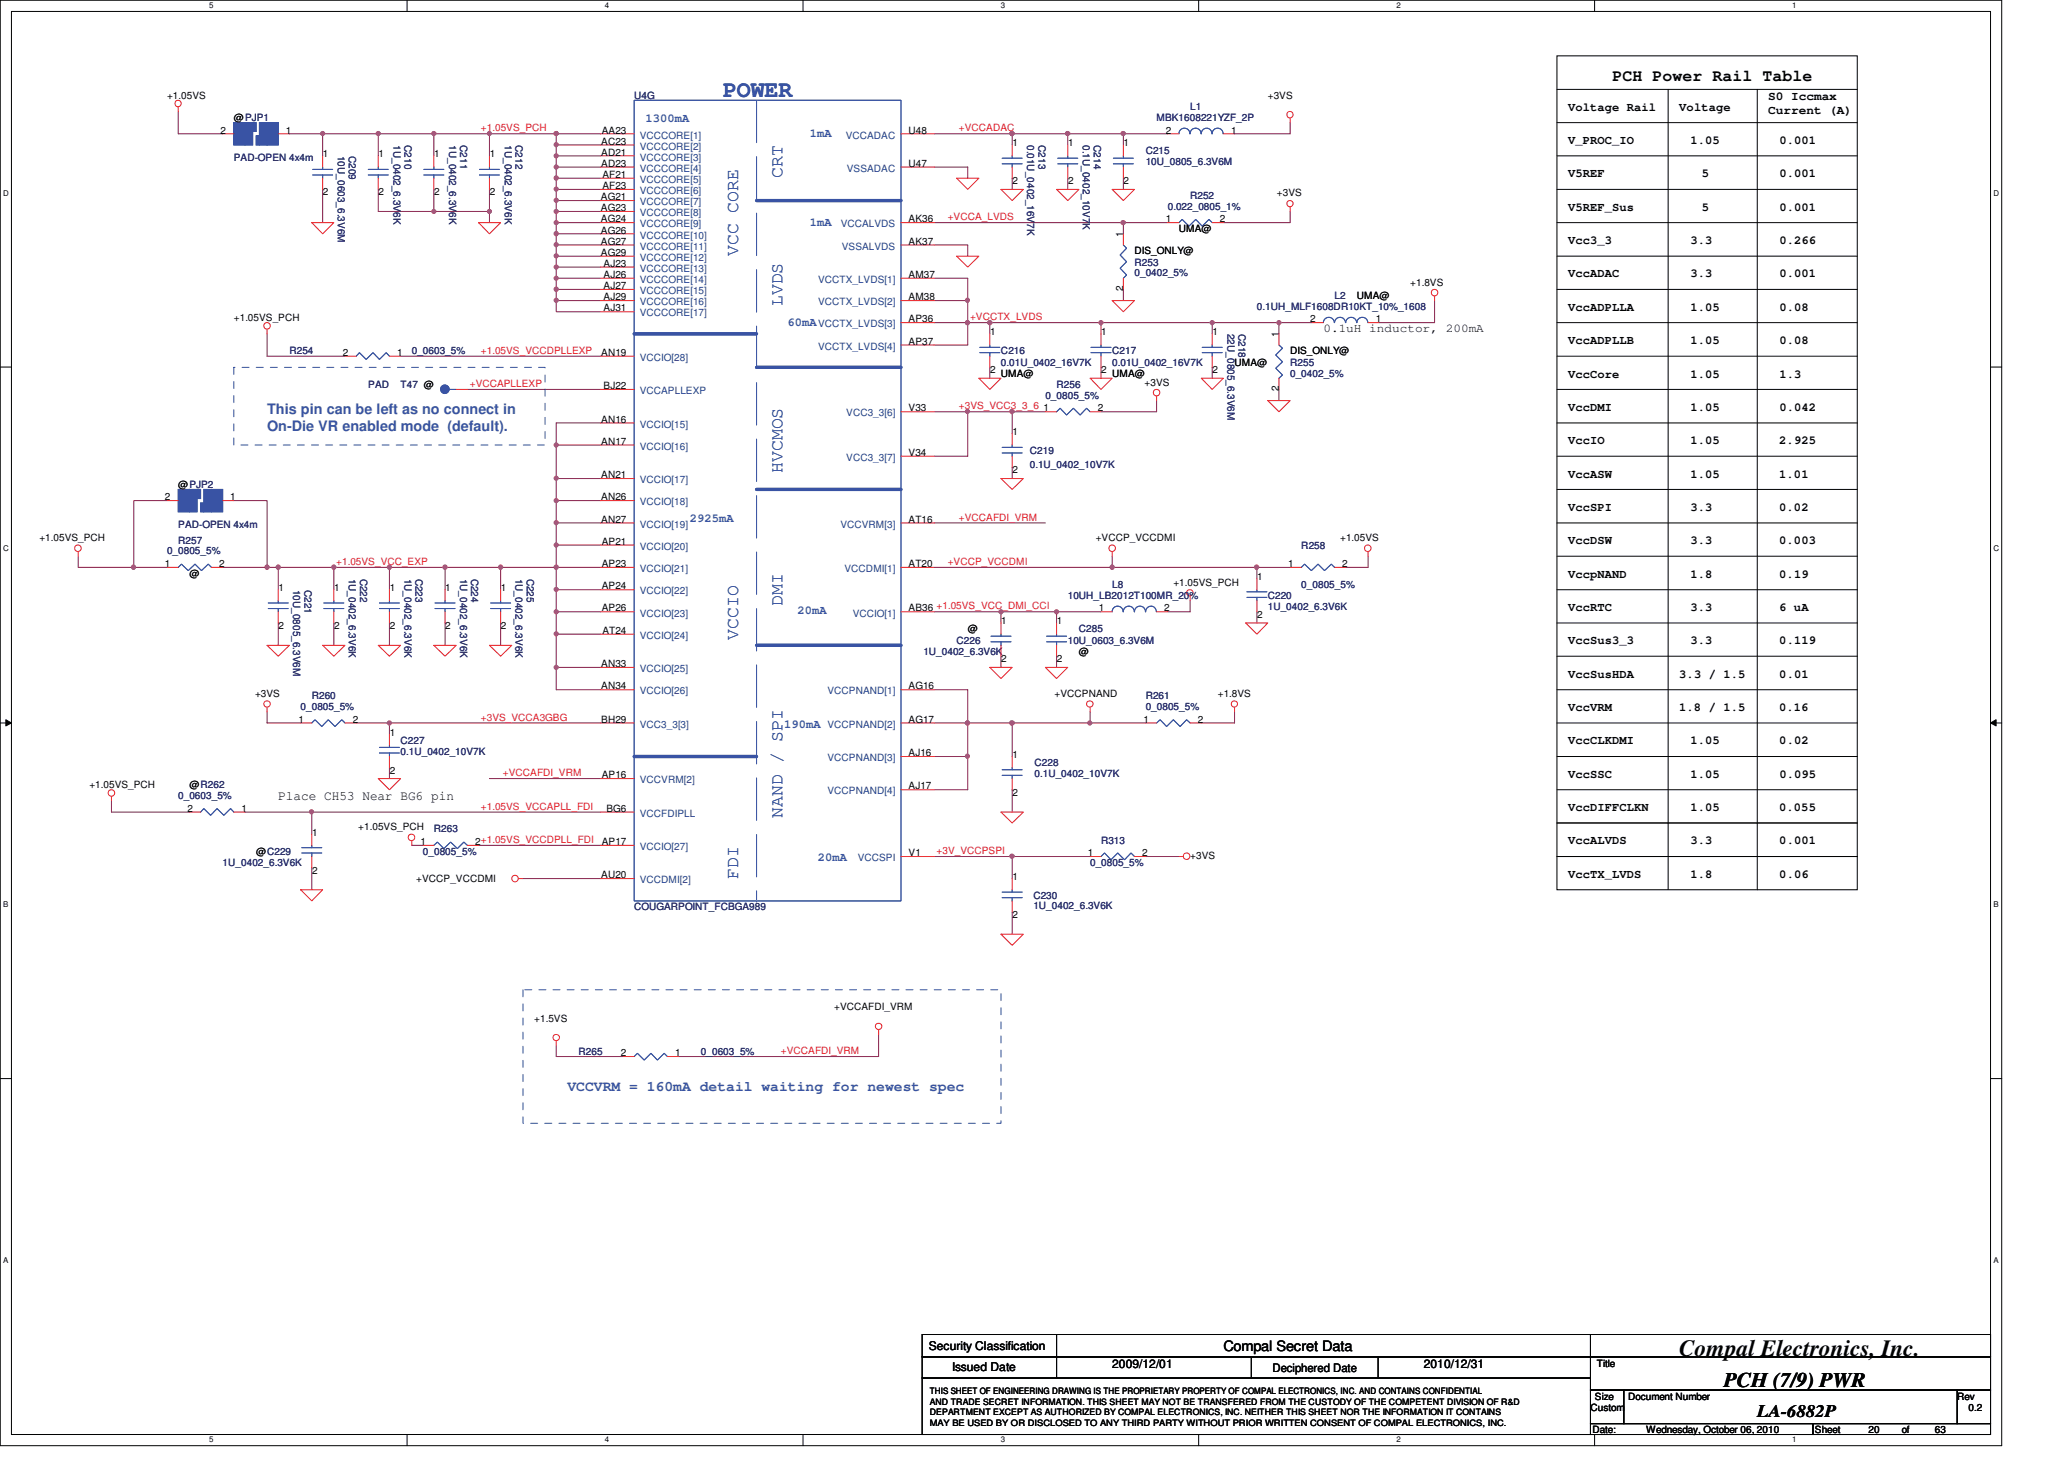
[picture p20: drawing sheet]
<svg xmlns="http://www.w3.org/2000/svg" width="297mm" height="210mm" viewBox="0 0 297 210" stroke-linecap="round" stroke-linejoin="round" font-family="sans-serif">
<defs><g id="words">
<text font-size="3.3" fill="#3953a4" x="104.1" y="14">POWER</text>
<text font-size="3.3" fill="#010202" x="241.7" y="195.1">Compal Electronics, Inc.</text>
<text font-size="3" fill="#010202" x="248.1" y="199.6">PCH (7/9) PWR</text>
<g font-size="2.5" fill="#3953a4">
<text x="112.6" y="25.7" transform="rotate(-90 112.6 25.7)">CRT</text>
<text x="106.2" y="36.9" transform="rotate(-90 106.2 36.9)">VCC CORE</text>
<text x="112.6" y="44.1" transform="rotate(-90 112.6 44.1)">LVDS</text>
<text x="112.6" y="68.1" transform="rotate(-90 112.6 68.1)">HVCMOS</text>
<text x="112.6" y="87.2" transform="rotate(-90 112.6 87.2)">DMI</text>
<text x="106.2" y="92.1" transform="rotate(-90 106.2 92.1)">VCCIO</text>
<text x="112.6" y="117.7" transform="rotate(-90 112.6 117.7)">NAND / SPI</text>
<text x="106.2" y="126.4" transform="rotate(-90 106.2 126.4)">FDI</text>
</g>
<text font-size="2.5" fill="#010202" x="252.9" y="204">LA-6882P</text>
<text font-size="2.4" fill="#010202" x="232.1" y="11.6">PCH Power Rail Table</text>
<g font-size="2.1" fill="#3953a4">
<text x="38.4" y="59.6">This pin can be left as no connect in</text>
<text x="38.4" y="62">On-Die VR enabled mode (default).</text>
<text x="81.7" y="157">VCCVRM = 160mA detail waiting for newest spec</text>
</g>
<text font-size="2.1" fill="#010202" x="176.1" y="194.5">Compal Secret Data</text>
<text font-size="1.9" fill="#010202" x="40" y="115.1">Place CH53 Near BG6 pin</text>
<g font-size="1.7" fill="#3953a4">
<text x="92.9" y="17.5">1300mA</text>
<text x="116.5" y="19.8">1mA</text>
<text x="116.5" y="32.6">1mA</text>
<text x="113.3" y="47">60mA</text>
<text x="99.3" y="75.1">2925mA</text>
<text x="114.8" y="88.4">20mA</text>
<text x="112.9" y="104.7">190mA</text>
<text x="117.7" y="123.9">20mA</text>
</g>
<g font-size="1.7" fill="#010202">
<text x="225.7" y="15.9">Voltage Rail</text>
<text x="241.7" y="15.9">Voltage</text>
<text x="254.5" y="14.3">S0 Iccmax</text>
<text x="254.5" y="16.3">Current (A)</text>
<text x="225.7" y="20.7">V_PROC_IO</text>
<text x="243.3" y="20.7">1.05</text>
<text x="256.1" y="20.7">0.001</text>
<text x="225.7" y="25.5">V5REF</text>
<text x="244.9" y="25.5">5</text>
<text x="256.1" y="25.5">0.001</text>
<text x="225.7" y="30.3">V5REF_Sus</text>
<text x="225.7" y="35.1">Vcc3_3</text>
<text x="243.3" y="35.1">3.3</text>
<text x="244.9" y="30.3">5</text>
<text x="256.1" y="30.3">0.001</text>
<text x="256.1" y="35.1">0.266</text>
<text x="225.7" y="39.9">VccADAC</text>
<text x="243.3" y="39.9">3.3</text>
<text x="256.1" y="39.9">0.001</text>
<text x="190.5" y="47.8">0.1uH inductor, 200mA</text>
<text x="225.7" y="44.7">VccADPLLA</text>
<text x="243.3" y="44.7">1.05</text>
<text x="256.1" y="44.7">0.08</text>
<text x="225.7" y="49.5">VccADPLLB</text>
<text x="243.3" y="49.5">1.05</text>
<text x="256.1" y="49.5">0.08</text>
<text x="225.7" y="54.4">VccCore</text>
<text x="225.7" y="59.1">VccDMI</text>
<text x="243.3" y="54.4">1.05</text>
<text x="243.3" y="59.1">1.05</text>
<text x="256.1" y="54.4">1.3</text>
<text x="256.1" y="59.1">0.042</text>
<text x="225.7" y="63.9">VccIO</text>
<text x="243.3" y="63.9">1.05</text>
<text x="256.1" y="63.9">2.925</text>
<text x="225.7" y="68.7">VccASW</text>
<text x="243.3" y="68.7">1.05</text>
<text x="256.1" y="68.7">1.01</text>
<text x="225.7" y="73.5">VccSPI</text>
<text x="243.3" y="73.5">3.3</text>
<text x="256.1" y="73.5">0.02</text>
<text x="225.7" y="78.4">VccDSW</text>
<text x="225.7" y="83.1">VccpNAND</text>
<text x="243.3" y="78.4">3.3</text>
<text x="243.3" y="83.1">1.8</text>
<text x="256.1" y="78.4">0.003</text>
<text x="256.1" y="83.1">0.19</text>
<text x="225.7" y="87.9">VccRTC</text>
<text x="243.3" y="87.9">3.3</text>
<text x="256.1" y="87.9">6 uA</text>
<text x="225.7" y="92.7">VccSus3_3</text>
<text x="243.3" y="92.7">3.3</text>
<text x="256.1" y="92.7">0.119</text>
<text x="225.7" y="97.5">VccSusHDA</text>
<text x="241.7" y="97.5">3.3 / 1.5</text>
<text x="256.1" y="97.5">0.01</text>
<text x="225.7" y="102.4">VccVRM</text>
<text x="225.7" y="107.1">VccCLKDMI</text>
<text x="241.7" y="102.4">1.8 / 1.5</text>
<text x="243.3" y="107.1">1.05</text>
<text x="256.1" y="102.4">0.16</text>
<text x="256.1" y="107.1">0.02</text>
<text x="225.7" y="111.9">VccSSC</text>
<text x="243.3" y="111.9">1.05</text>
<text x="256.1" y="111.9">0.095</text>
<text x="225.7" y="116.8">VccDIFFCLKN</text>
<text x="243.3" y="116.8">1.05</text>
<text x="256.1" y="116.8">0.055</text>
<text x="225.7" y="121.5">VccALVDS</text>
<text x="243.3" y="121.5">3.3</text>
<text x="256.1" y="121.5">0.001</text>
<text x="225.7" y="126.4">VccTX_LVDS</text>
<text x="243.3" y="126.4">1.8</text>
<text x="256.1" y="126.4">0.06</text>
<text x="133.7" y="194.3">Security Classification</text>
<text x="137" y="197.4">Issued Date</text>
<text x="160.1" y="196.9">2009/12/01</text>
<text x="183.1" y="197.4">Deciphered Date</text>
<text x="204.9" y="196.9">2010/12/31</text>
</g>
<g font-size="1.4" fill="#010202">
<text x="24" y="14.2">+1.05VS</text>
<text x="33.7" y="17.4">@PJP1</text>
<text x="182.5" y="14.2">+3VS</text>
<text x="31.7" y="19.2">2</text>
<text x="41.1" y="19.2">1</text>
<text x="46.5" y="22.6">1</text>
<text x="54.5" y="22.6">1</text>
<text x="62.5" y="22.6">1</text>
<text x="70.5" y="22.6">1</text>
<text x="86.5" y="20.8">AC23</text>
<text x="86.5" y="22.4">AD21</text>
<text x="86.5" y="24">AD23</text>
<text x="86.6" y="19.2">AA23</text>
<text x="130.8" y="19.2">U48</text>
<text x="130.8" y="24">U47</text>
<text x="145.7" y="21">1</text>
<text x="153.7" y="21">1</text>
<text x="161.7" y="21">1</text>
<text x="167.8" y="19.2">2</text>
<text x="177.2" y="19.2">1</text>
<text x="46.5" y="28.1">2</text>
<text x="54.5" y="28.1">2</text>
<text x="62.5" y="28.1">2</text>
<text x="70.5" y="28.1">2</text>
<text x="86.5" y="28.8">AG21</text>
<text x="86.7" y="25.6">AF21</text>
<text x="86.7" y="27.2">AF23</text>
<text x="145.7" y="26.5">2</text>
<text x="153.7" y="26.5">2</text>
<text x="161.7" y="26.5">2</text>
<text x="183.8" y="28.3">+3VS</text>
<text x="86.5" y="30.4">AG23</text>
<text x="86.5" y="32">AG24</text>
<text x="86.5" y="33.6">AG26</text>
<text x="86.5" y="35.2">AG27</text>
<text x="130.8" y="32">AK36</text>
<text x="130.8" y="35.2">AK37</text>
<text x="161.6" y="34.2" transform="rotate(-90 161.6 34.2)">1</text>
<text x="167.8" y="32">1</text>
<text x="169.7" y="33.4">UMA@</text>
<text x="175.6" y="32">2</text>
<text x="86.5" y="36.8">AG29</text>
<text x="86.9" y="38.4">AJ23</text>
<text x="86.9" y="40">AJ26</text>
<text x="86.9" y="41.6">AJ27</text>
<text x="130.8" y="40">AM37</text>
<text x="161.6" y="41.9" transform="rotate(-90 161.6 41.9)">2</text>
<text x="163.3" y="36.6">DIS_ONLY@</text>
<text x="202.9" y="41.1">+1.8VS</text>
<text x="33.7" y="46.2">+1.05VS_PCH</text>
<text x="86.9" y="43.2">AJ29</text>
<text x="86.9" y="44.8">AJ31</text>
<text x="130.8" y="43.2">AM38</text>
<text x="130.8" y="46.4">AP36</text>
<text x="188.5" y="46.4">2</text>
<text x="195.3" y="43">UMA@</text>
<text x="198" y="46.4">1</text>
<text x="49.4" y="51.2">2</text>
<text x="57.1" y="51.2">1</text>
<text x="86.5" y="51.2">AN19</text>
<text x="130.8" y="49.6">AP37</text>
<text x="142.5" y="48.3">1</text>
<text x="142.5" y="53.7">2</text>
<text x="158.5" y="48.3">1</text>
<text x="158.5" y="53.7">2</text>
<text x="174.5" y="48.3">1</text>
<text x="174.5" y="53.7">2</text>
<text x="177.7" y="52.6">UMA@</text>
<text x="184" y="48.6" transform="rotate(-90 184 48.6)">1</text>
<text x="185.7" y="51">DIS_ONLY@</text>
<text x="86.9" y="56">BJ22</text>
<text x="130.8" y="59.2">V33</text>
<text x="144.1" y="54.2">UMA@</text>
<text x="150.2" y="59.2">1</text>
<text x="158" y="59.2">2</text>
<text x="160.1" y="54.2">UMA@</text>
<text x="164.7" y="55.5">+3VS</text>
<text x="184" y="56.3" transform="rotate(-90 184 56.3)">2</text>
<text x="86.5" y="60.8">AN16</text>
<text x="86.5" y="64">AN17</text>
<text x="130.8" y="65.6">V34</text>
<text x="145.7" y="62.6">1</text>
<text x="25.7" y="70.2">@PJP2</text>
<text x="86.5" y="68.8">AN21</text>
<text x="145.7" y="68.1">2</text>
<text x="5.7" y="77.9">+1.05VS_PCH</text>
<text x="23.7" y="72">2</text>
<text x="33.1" y="72">1</text>
<text x="86.5" y="72">AN26</text>
<text x="86.5" y="75.2">AN27</text>
<text x="130.8" y="75.2">AT16</text>
<text x="157.7" y="77.9">+VCCP_VCCDMI</text>
<text x="192.9" y="77.9">+1.05VS</text>
<text x="23.7" y="81.6">1</text>
<text x="27.3" y="83">@</text>
<text x="31.5" y="81.6">2</text>
<text x="86.6" y="78.4">AP21</text>
<text x="86.6" y="81.6">AP23</text>
<text x="130.8" y="81.6">AT20</text>
<text x="180.9" y="83.5">1</text>
<text x="185.4" y="81.6">1</text>
<text x="193.2" y="81.6">2</text>
<text x="40.1" y="85">1</text>
<text x="48.1" y="85">1</text>
<text x="56.1" y="85">1</text>
<text x="64.1" y="85">1</text>
<text x="72.1" y="85">1</text>
<text x="86.6" y="88">AP26</text>
<text x="86.6" y="84.8">AP24</text>
<text x="130.8" y="88">AB36 +1.05VS_VCC_DMI_CCI</text>
<text x="144.1" y="89.9">1</text>
<text x="152.1" y="89.9">1</text>
<text x="158.2" y="88">1</text>
<text x="167.6" y="88">2</text>
<text x="168.9" y="84.3">+1.05VS_PCH</text>
<text x="180.9" y="88.9">2</text>
<text x="40.1" y="90.5">2</text>
<text x="48.1" y="90.5">2</text>
<text x="56.1" y="90.5">2</text>
<text x="64.1" y="90.5">2</text>
<text x="72.1" y="90.5">2</text>
<text x="86.7" y="91.2">AT24</text>
<text x="139.3" y="91">@</text>
<text x="144.1" y="95.3">2</text>
<text x="152.1" y="95.3">2</text>
<text x="155.3" y="94.2">@</text>
<text x="36.7" y="100.3">+3VS</text>
<text x="86.5" y="96">AN33</text>
<text x="86.5" y="99.2">AN34</text>
<text x="130.8" y="99.2">AG16</text>
<text x="151.8" y="100.3">+VCCPNAND</text>
<text x="175.3" y="100.3">+1.8VS</text>
<text x="43" y="104">1</text>
<text x="50.8" y="104">2</text>
<text x="56.1" y="105.9">1</text>
<text x="86.5" y="104">BH29</text>
<text x="130.8" y="104">AG17</text>
<text x="164.5" y="104">1</text>
<text x="172.4" y="104">2</text>
<text x="12.9" y="113.4">+1.05VS_PCH</text>
<text x="27.3" y="113.4">@R262</text>
<text x="56.1" y="111.3">2</text>
<text x="86.6" y="112">AP16</text>
<text x="130.8" y="113.6">AJ17</text>
<text x="130.8" y="108.8">AJ16</text>
<text x="145.7" y="109">1</text>
<text x="27" y="116.8">2</text>
<text x="34.8" y="116.8">1</text>
<text x="51.6" y="119.5">+1.05VS_PCH</text>
<text x="87.3" y="116.8">BG6</text>
<text x="145.7" y="114.5">2</text>
<text x="36.9" y="123">@C229</text>
<text x="44.9" y="120.3">1</text>
<text x="44.9" y="125.7">2</text>
<text x="60.5" y="121.6">1</text>
<text x="68.4" y="121.6">2+1.05VS_VCCDPLL_FDI</text>
<text x="86.6" y="121.6">AP17</text>
<text x="130.8" y="123.2">V1</text>
<text x="156.5" y="123.2">1</text>
<text x="164.4" y="123.2">2</text>
<text x="171.3" y="123.7">+3VS</text>
<text x="59.9" y="126.9">+VCCP_VCCDMI</text>
<text x="86.5" y="126.4">AU20</text>
<text x="145.7" y="126.7">1</text>
<text x="145.7" y="132.1">2</text>
<text x="76.9" y="147">+1.5VS</text>
<text x="120.1" y="145.4">+VCCAFDI_VRM</text>
<text x="89.4" y="152">2</text>
<text x="97.2" y="152">1</text>
<text x="229.8" y="196.8">Title</text>
<text x="228.9" y="203">Custom</text>
<text x="229.5" y="201.4">Size</text>
<text x="234.3" y="201.4">Document Number</text>
<text x="281.7" y="201.4">Rev</text>
<text x="283.3" y="203">0.2</text>
<text x="229.2" y="206.2">Date:</text>
<text x="236.9" y="206.2">Wednesday, October 06, 2010</text>
<text x="261.2" y="206.2">Sheet</text>
<text x="268.9" y="206.2">20</text>
<text x="273.7" y="206.2">of</text>
<text x="278.5" y="206.2">63</text>
</g>
<g font-size="1.4" fill="#282973">
<text x="91.3" y="14.2">U4G</text>
<text x="166.5" y="17.4">MBK1608221YZF_2P</text>
<text x="171.3" y="15.8">L1</text>
<text x="33.7" y="23.2">PAD-OPEN 4x4m</text>
<text x="48.6" y="22.4" transform="rotate(90 48.6 22.4)">10U_0603_6.3V6M</text>
<text x="50.2" y="22.4" transform="rotate(90 50.2 22.4)">C209</text>
<text x="56.6" y="20.9" transform="rotate(90 56.6 20.9)">1U_0402_6.3V6K</text>
<text x="58.2" y="20.9" transform="rotate(90 58.2 20.9)">C210</text>
<text x="64.6" y="20.9" transform="rotate(90 64.6 20.9)">1U_0402_6.3V6K</text>
<text x="66.2" y="20.9" transform="rotate(90 66.2 20.9)">C211</text>
<text x="72.6" y="20.9" transform="rotate(90 72.6 20.9)">1U_0402_6.3V6K</text>
<text x="74.2" y="20.9" transform="rotate(90 74.2 20.9)">C212</text>
<text x="147.8" y="20.9" transform="rotate(90 147.8 20.9)">0.01U_0402_16V7K</text>
<text x="149.4" y="20.9" transform="rotate(90 149.4 20.9)">C213</text>
<text x="155.8" y="20.9" transform="rotate(90 155.8 20.9)">0.1U_0402_10V7K</text>
<text x="157.4" y="20.9" transform="rotate(90 157.4 20.9)">C214</text>
<text x="164.9" y="22.2">C215</text>
<text x="164.9" y="23.8">10U_0805_6.3V6M</text>
<text x="171.3" y="28.6">R252</text>
<text x="168.1" y="30.2">0.022_0805_1%</text>
<text x="163.3" y="38.2">R253</text>
<text x="163.3" y="39.8">0_0402_5%</text>
<text x="180.9" y="44.6">0.1UH_MLF1608DR10KT_10%_1608</text>
<text x="192.1" y="43">L2</text>
<text x="41.7" y="51">R254</text>
<text x="59.3" y="51">0_0603_5%</text>
<text x="144.1" y="51">C216</text>
<text x="144.1" y="52.6">0.01U_0402_16V7K</text>
<text x="160.1" y="51">C217</text>
<text x="160.1" y="52.6">0.01U_0402_16V7K</text>
<text x="176.7" y="48" transform="rotate(90 176.7 48)">22U_0805_6.3V6M</text>
<text x="178.2" y="48" transform="rotate(90 178.2 48)">C218</text>
<text x="185.7" y="52.6">R255</text>
<text x="53" y="55.8">PAD</text>
<text x="57.7" y="55.8">T47 @</text>
<text x="150.4" y="57.4">0_0805_5%</text>
<text x="152.1" y="55.8">R256</text>
<text x="185.7" y="54.2">0_0402_5%</text>
<text x="148.2" y="65.4">C219</text>
<text x="148.2" y="67.3">0.1U_0402_10V7K</text>
<text x="25.7" y="76">PAD-OPEN 4x4m</text>
<text x="24" y="79.8">0_0805_5%</text>
<text x="25.7" y="78.2">R257</text>
<text x="50.2" y="83.3" transform="rotate(90 50.2 83.3)">1U_0402_6.3V6K</text>
<text x="51.8" y="83.3" transform="rotate(90 51.8 83.3)">C222</text>
<text x="58.2" y="83.3" transform="rotate(90 58.2 83.3)">1U_0402_6.3V6K</text>
<text x="59.8" y="83.3" transform="rotate(90 59.8 83.3)">C223</text>
<text x="66.2" y="83.3" transform="rotate(90 66.2 83.3)">1U_0402_6.3V6K</text>
<text x="67.8" y="83.3" transform="rotate(90 67.8 83.3)">C224</text>
<text x="74.2" y="83.3" transform="rotate(90 74.2 83.3)">1U_0402_6.3V6K</text>
<text x="75.8" y="83.3" transform="rotate(90 75.8 83.3)">C225</text>
<text x="187.3" y="79">R258</text>
<text x="42.2" y="84.9" transform="rotate(90 42.2 84.9)">10U_0805_6.3V6M</text>
<text x="43.8" y="84.9" transform="rotate(90 43.8 84.9)">C221</text>
<text x="153.7" y="86.2">10UH_LB2012T100MR_20%</text>
<text x="160.1" y="84.6">L8</text>
<text x="182.5" y="86.2">C220</text>
<text x="182.5" y="87.8">1U_0402_6.3V6K</text>
<text x="187.3" y="84.6">0_0805_5%</text>
<text x="132.9" y="94.2">1U_0402_6.3V6K</text>
<text x="137.7" y="92.6">C226</text>
<text x="153.7" y="92.6">10U_0603_6.3V6M</text>
<text x="155.3" y="91">C285</text>
<text x="44.9" y="100.6">R260</text>
<text x="164.9" y="100.6">R261</text>
<text x="43.3" y="102.2">0_0805_5%</text>
<text x="57.7" y="107">C227</text>
<text x="164.9" y="102.2">0_0805_5%</text>
<text x="57.7" y="108.6">0.1U_0402_10V7K</text>
<text x="148.9" y="110.2">C228</text>
<text x="148.9" y="111.8">0.1U_0402_10V7K</text>
<text x="25.7" y="115">0_0603_5%</text>
<text x="62.4" y="119.8">R263</text>
<text x="32" y="124.6">1U_0402_6.3V6K</text>
<text x="60.9" y="123">0_0805_5%</text>
<text x="156.9" y="124.6">0_0805_5%</text>
<text x="158.5" y="121.4">R313</text>
<text x="91.3" y="131">COUGARPOINT_FCBGA989</text>
<text x="148.7" y="129.4">C230</text>
<text x="148.7" y="130.8">1U_0402_6.3V6K</text>
<text x="83.3" y="151.8">R265</text>
<text x="100.9" y="151.8">0_0603_5%</text>
</g>
<g font-size="1.4" fill="#ed2024">
<text x="69.2" y="18.9">+1.05VS_PCH</text>
<text x="138" y="18.9">+VCCADAC</text>
<text x="136.4" y="31.7">+VCCA_LVDS</text>
<text x="139.6" y="46.1">+VCCTX_LVDS</text>
<text x="69.2" y="50.9">+1.05VS_VCCDPLLEXP</text>
<text x="67.6" y="55.7">+VCCAPLLEXP</text>
<text x="138" y="58.9">+3VS_VCC3_3_6</text>
<text x="138" y="74.9">+VCCAFDI_VRM</text>
<text x="48.4" y="81.3">+1.05VS_VCC_EXP</text>
<text x="136.4" y="81.3">+VCCP_VCCDMI</text>
<text x="69.2" y="103.7">+3VS_VCCA3GBG</text>
<text x="72.4" y="111.7">+VCCAFDI_VRM</text>
<text x="69.2" y="116.5">+1.05VS_VCCAPLL_FDI</text>
<text x="134.8" y="122.9">+3V_VCCPSPI</text>
<text x="112.4" y="151.7">+VCCAFDI_VRM</text>
</g>
<g font-size="1.4" fill="#1d437e">
<text x="92.1" y="19.9">VCCCORE[1]</text>
<text x="92.1" y="21.5">VCCCORE[2]</text>
<text x="92.1" y="23.1">VCCCORE[3]</text>
<text x="121.7" y="19.9">VCCADAC</text>
<text x="92.1" y="24.7">VCCCORE[4]</text>
<text x="92.1" y="26.3">VCCCORE[5]</text>
<text x="92.1" y="27.9">VCCCORE[6]</text>
<text x="92.1" y="29.5">VCCCORE[7]</text>
<text x="121.9" y="24.7">VSSADAC</text>
<text x="92.1" y="31.1">VCCCORE[8]</text>
<text x="92.1" y="32.7">VCCCORE[9]</text>
<text x="92.1" y="34.3">VCCCORE[10]</text>
<text x="92.1" y="35.9">VCCCORE[11]</text>
<text x="121" y="32.7">VCCALVDS</text>
<text x="121.2" y="35.9">VSSALVDS</text>
<text x="92.1" y="37.5">VCCCORE[12]</text>
<text x="92.1" y="39.1">VCCCORE[13]</text>
<text x="92.1" y="40.7">VCCCORE[14]</text>
<text x="117.7" y="40.7">VCCTX_LVDS[1]</text>
<text x="92.1" y="42.3">VCCCORE[15]</text>
<text x="92.1" y="43.9">VCCCORE[16]</text>
<text x="92.1" y="45.5">VCCCORE[17]</text>
<text x="117.7" y="43.9">VCCTX_LVDS[2]</text>
<text x="117.7" y="47.1">VCCTX_LVDS[3]</text>
<text x="92.1" y="51.9">VCCIO[28]</text>
<text x="117.7" y="50.3">VCCTX_LVDS[4]</text>
<text x="92.1" y="56.7">VCCAPLLEXP</text>
<text x="121.8" y="59.9">VCC3_3[6]</text>
<text x="92.1" y="61.5">VCCIO[15]</text>
<text x="92.1" y="64.7">VCCIO[16]</text>
<text x="92.1" y="69.6">VCCIO[17]</text>
<text x="121.8" y="66.3">VCC3_3[7]</text>
<text x="92.1" y="72.7">VCCIO[18]</text>
<text x="92.1" y="75.9">VCCIO[19]</text>
<text x="120.9" y="75.9">VCCVRM[3]</text>
<text x="92.1" y="79.1">VCCIO[20]</text>
<text x="92.1" y="82.3">VCCIO[21]</text>
<text x="121.5" y="82.3">VCCDMI[1]</text>
<text x="92.1" y="88.7">VCCIO[23]</text>
<text x="92.1" y="85.6">VCCIO[22]</text>
<text x="122.7" y="88.7">VCCIO[1]</text>
<text x="92.1" y="91.9">VCCIO[24]</text>
<text x="92.1" y="96.7">VCCIO[25]</text>
<text x="92.1" y="99.9">VCCIO[26]</text>
<text x="119.1" y="99.9">VCCPNAND[1]</text>
<text x="92.1" y="104.7">VCC3_3[3]</text>
<text x="119.1" y="104.7">VCCPNAND[2]</text>
<text x="92.1" y="112.7">VCCVRM[2]</text>
<text x="119.1" y="109.6">VCCPNAND[3]</text>
<text x="92.1" y="117.6">VCCFDIPLL</text>
<text x="119.1" y="114.3">VCCPNAND[4]</text>
<text x="92.1" y="122.3">VCCIO[27]</text>
<text x="123.4" y="123.9">VCCSPI</text>
<text x="92.1" y="127.1">VCCDMI[2]</text>
</g>
<g font-size="1.3" fill="#010202">
<text x="133.8" y="203.7">DEPARTMENT EXCEPT AS AUTHORIZED BY COMPAL ELECTRONICS, INC. NEITHER THIS SHEET NOR THE INFORMATION IT CONTAINS</text>
<text x="133.8" y="200.6">THIS SHEET OF ENGINEERING DRAWING IS THE PROPRIETARY PROPERTY OF COMPAL ELECTRONICS, INC. AND CONTAINS CONFIDENTIAL</text>
<text x="133.8" y="202.1">AND TRADE SECRET INFORMATION. THIS SHEET MAY NOT BE TRANSFERED FROM THE CUSTODY OF THE COMPETENT DIVISION OF R&amp;D</text>
<text x="133.8" y="205.2">MAY BE USED BY OR DISCLOSED TO ANY THIRD PARTY WITHOUT PRIOR WRITTEN CONSENT OF COMPAL ELECTRONICS, INC.</text>
</g>
<g font-size="1.1" fill="#010202">
<text x="30.1" y="1.2">5</text>
<text x="87" y="1.2">4</text>
<text x="144" y="1.2">3</text>
<text x="201" y="1.2">2</text>
<text x="257.9" y="1.2">1</text>
<text x=".5" y="28.2">D</text>
<text x="286.9" y="28.2">D</text>
<text x=".5" y="79.4">C</text>
<text x="286.9" y="79.4">C</text>
<text x=".5" y="130.6">B</text>
<text x="286.9" y="130.6">B</text>
<text x=".5" y="181.8">A</text>
<text x="286.9" y="181.8">A</text>
<text x="30.1" y="207.6">5</text>
<text x="87" y="207.6">4</text>
<text x="144" y="207.6">3</text>
<text x="201" y="207.6">2</text>
<text x="257.9" y="207.6">1</text>
</g>
</g></defs>
<path d="M0 0h288.1v208.1h-288.1zM1.6 1.6h284.9v204.9h-284.9z" fill="none" stroke="#010202" stroke-width=".14"/>
<g fill="#fff">
<path d="M30.1 .2h.6v1.2h-.6z"/>
<path d="M30.1 206.6h.6v1.2h-.6z"/>
</g>
<path d="M58.6 0v1.6M58.6 206.5v1.6" fill="none" stroke="#010202" stroke-width=".14"/>
<g fill="#fff">
<path d="M87 .2h.6v1.2h-.6z"/>
<path d="M87 206.6h.6v1.2h-.6z"/>
</g>
<path d="M115.6 0v1.6M115.6 206.5v1.6" fill="none" stroke="#010202" stroke-width=".14"/>
<g fill="#fff">
<path d="M144 .2h.6v1.2h-.6z"/>
<path d="M144 206.6h.6v1.2h-.6z"/>
</g>
<path d="M172.5 0v1.6M172.5 206.5v1.6" fill="none" stroke="#010202" stroke-width=".14"/>
<g fill="#fff">
<path d="M201 .2h.5v1.2h-.5z"/>
<path d="M201 206.6h.5v1.2h-.5z"/>
</g>
<path d="M229.5 0v1.6M229.5 206.5v1.6" fill="none" stroke="#010202" stroke-width=".14"/>
<g fill="#fff">
<path d="M257.9 .2h.6v1.2h-.6z"/>
<path d="M257.9 206.6h.6v1.2h-.6z"/>
<path d="M.5 27.2h.7v1.2h-.7z"/>
<path d="M286.9 27.2h.8v1.2h-.8z"/>
<path d="M.5 78.4h.7v1.2h-.7z"/>
<path d="M286.9 78.4h.8v1.2h-.8z"/>
</g>
<path d="M0 52.8h1.6M286.5 52.8h1.6" fill="none" stroke="#010202" stroke-width=".14"/>
<g fill="#fff">
<path d="M.5 129.6h.7v1.2h-.7z"/>
<path d="M286.9 129.6h.7v1.2h-.7z"/>
</g>
<path d="M0 104.1h1.6M286.5 104.1h1.6" fill="none" stroke="#010202" stroke-width=".14"/>
<path d="M.8 103.6l.8 .5-.8 .4z" fill="#010202"/>
<path d="M.8 103.6l.8 .5-.8 .4z" fill="none" stroke="#010202" stroke-width=".14"/>
<path d="M286.5 104.1l.8-.5v.9z" fill="#010202"/>
<path d="M286.5 104.1l.8-.5v.9z" fill="none" stroke="#010202" stroke-width=".14"/>
<g fill="#fff">
<path d="M.5 180.8h.7v1.2h-.7z"/>
<path d="M286.9 180.8h.7v1.2h-.7z"/>
</g>
<path d="M0 155.2h1.6M286.5 155.2h1.6" fill="none" stroke="#010202" stroke-width=".14"/>
<path d="M25.7 16v3.3M80 19.3h6.4M80 41.7h6.4M80 150.4v1.7h9.7M126.4 148.9v3.2h-28.7" fill="none" stroke="#7f1442" stroke-width=".14"/>
<circle cx="80" cy="19.2" r=".3" fill="#b9529f"/>
<circle cx="80" cy="19.2" r=".3" fill="none" stroke="#b9529f" stroke-width=".14"/>
<path d="M86.4 40h-6.4v1.7" fill="none" stroke="#7f1442" stroke-width=".14"/>
<circle cx="80" cy="41.6" r=".31" fill="#b9529f"/>
<circle cx="80" cy="41.6" r=".31" fill="none" stroke="#b9529f" stroke-width=".14"/>
<circle cx="80" cy="40" r=".3" fill="#b9529f"/>
<circle cx="80" cy="40" r=".3" fill="none" stroke="#b9529f" stroke-width=".14"/>
<path d="M54.4 19.3h8v3.1M62.4 27.3v3.1M80 38.4h6.4" fill="none" stroke="#7f1442" stroke-width=".14"/>
<circle cx="54.4" cy="19.2" r=".3" fill="#b9529f"/>
<circle cx="54.4" cy="19.2" r=".3" fill="none" stroke="#b9529f" stroke-width=".14"/>
<path d="M86.4 36.9h-6.4v1.5" fill="none" stroke="#7f1442" stroke-width=".14"/>
<circle cx="80" cy="36.8" r=".3" fill="#b9529f"/>
<circle cx="80" cy="36.8" r=".3" fill="none" stroke="#b9529f" stroke-width=".14"/>
<path d="M86.4 35.3h-6.4v1.6" fill="none" stroke="#7f1442" stroke-width=".14"/>
<circle cx="80" cy="35.2" r=".3" fill="#b9529f"/>
<circle cx="80" cy="35.2" r=".3" fill="none" stroke="#b9529f" stroke-width=".14"/>
<path d="M86.4 33.7h-6.4v1.6" fill="none" stroke="#7f1442" stroke-width=".14"/>
<circle cx="80" cy="33.6" r=".31" fill="#b9529f"/>
<circle cx="80" cy="33.6" r=".31" fill="none" stroke="#b9529f" stroke-width=".14"/>
<path d="M86.4 32h-6.4v1.7" fill="none" stroke="#7f1442" stroke-width=".14"/>
<circle cx="80" cy="32" r=".3" fill="#b9529f"/>
<circle cx="80" cy="32" r=".3" fill="none" stroke="#b9529f" stroke-width=".14"/>
<path d="M46.4 19.3h8M80 30.4h6.4" fill="none" stroke="#7f1442" stroke-width=".14"/>
<circle cx="46.4" cy="19.2" r=".3" fill="#b9529f"/>
<circle cx="46.4" cy="19.2" r=".3" fill="none" stroke="#b9529f" stroke-width=".14"/>
<path d="M80 30.4v1.6" fill="none" stroke="#7f1442" stroke-width=".14"/>
<circle cx="80" cy="30.4" r=".3" fill="#b9529f"/>
<circle cx="80" cy="30.4" r=".3" fill="none" stroke="#b9529f" stroke-width=".14"/>
<path d="M46.4 27.3v4.7M86.4 28.9h-6.4v1.5" fill="none" stroke="#7f1442" stroke-width=".14"/>
<circle cx="80" cy="28.8" r=".3" fill="#b9529f"/>
<circle cx="80" cy="28.8" r=".3" fill="none" stroke="#b9529f" stroke-width=".14"/>
<path d="M46.4 19.3v3.1M86.4 27.3h-6.4v1.6" fill="none" stroke="#7f1442" stroke-width=".14"/>
<circle cx="80" cy="27.2" r=".3" fill="#b9529f"/>
<circle cx="80" cy="27.2" r=".3" fill="none" stroke="#b9529f" stroke-width=".14"/>
<path d="M86.4 25.7h-6.4v1.6M38.4 48v3.3" fill="none" stroke="#7f1442" stroke-width=".14"/>
<circle cx="80" cy="25.6" r=".31" fill="#b9529f"/>
<circle cx="80" cy="25.6" r=".31" fill="none" stroke="#b9529f" stroke-width=".14"/>
<path d="M80 24h6.4" fill="none" stroke="#7f1442" stroke-width=".14"/>
<circle cx="80" cy="24" r=".3" fill="#b9529f"/>
<circle cx="80" cy="24" r=".3" fill="none" stroke="#b9529f" stroke-width=".14"/>
<path d="M80 24v1.7M86.4 20.9h-6.4v1.5h6.4" fill="none" stroke="#7f1442" stroke-width=".14"/>
<circle cx="80" cy="20.8" r=".3" fill="#b9529f"/>
<circle cx="80" cy="20.8" r=".3" fill="none" stroke="#b9529f" stroke-width=".14"/>
<path d="M67.3 56h19.1M80 41.7v1.6" fill="none" stroke="#7f1442" stroke-width=".14"/>
<circle cx="80" cy="43.2" r=".3" fill="#b9529f"/>
<circle cx="80" cy="43.2" r=".3" fill="none" stroke="#b9529f" stroke-width=".14"/>
<path d="M80 75.3h6.4M80 78.4v3.3h6.4" fill="none" stroke="#7f1442" stroke-width=".14"/>
<circle cx="80" cy="78.4" r=".3" fill="#b9529f"/>
<circle cx="80" cy="78.4" r=".3" fill="none" stroke="#b9529f" stroke-width=".14"/>
<path d="M80 78.4h6.4M80 81.7v3.2" fill="none" stroke="#7f1442" stroke-width=".14"/>
<circle cx="80" cy="81.6" r=".31" fill="#b9529f"/>
<circle cx="80" cy="81.6" r=".31" fill="none" stroke="#b9529f" stroke-width=".14"/>
<path d="M80 19.3v1.6" fill="none" stroke="#7f1442" stroke-width=".14"/>
<circle cx="80" cy="19.2" r=".3" fill="#b9529f"/>
<circle cx="80" cy="19.2" r=".3" fill="none" stroke="#b9529f" stroke-width=".14"/>
<path d="M80 68.9h6.4M80 72v3.3" fill="none" stroke="#7f1442" stroke-width=".14"/>
<circle cx="80" cy="72" r=".3" fill="#b9529f"/>
<circle cx="80" cy="72" r=".3" fill="none" stroke="#b9529f" stroke-width=".14"/>
<path d="M80 72h6.4M80 75.3v3.1" fill="none" stroke="#7f1442" stroke-width=".14"/>
<circle cx="80" cy="75.2" r=".3" fill="#b9529f"/>
<circle cx="80" cy="75.2" r=".3" fill="none" stroke="#b9529f" stroke-width=".14"/>
<path d="M80 64h6.4M80 68.9v3.1" fill="none" stroke="#7f1442" stroke-width=".14"/>
<circle cx="80" cy="68.8" r=".3" fill="#b9529f"/>
<circle cx="80" cy="68.8" r=".3" fill="none" stroke="#b9529f" stroke-width=".14"/>
<path d="M70.4 19.3h9.6" fill="none" stroke="#7f1442" stroke-width=".14"/>
<circle cx="70.4" cy="19.2" r=".3" fill="#b9529f"/>
<circle cx="70.4" cy="19.2" r=".3" fill="none" stroke="#b9529f" stroke-width=".14"/>
<path d="M86.4 60.9h-6.4v3.1M80 91.3h6.4M80 96.1v3.2h6.4" fill="none" stroke="#7f1442" stroke-width=".14"/>
<circle cx="80" cy="96" r=".3" fill="#b9529f"/>
<circle cx="80" cy="96" r=".3" fill="none" stroke="#b9529f" stroke-width=".14"/>
<path d="M80 96.1h6.4M80 84.9h6.4M80 88v3.3" fill="none" stroke="#7f1442" stroke-width=".14"/>
<circle cx="80" cy="88" r=".3" fill="#b9529f"/>
<circle cx="80" cy="88" r=".3" fill="none" stroke="#b9529f" stroke-width=".14"/>
<path d="M80 88h6.4M80 91.3v4.8" fill="none" stroke="#7f1442" stroke-width=".14"/>
<circle cx="80" cy="91.2" r=".3" fill="#b9529f"/>
<circle cx="80" cy="91.2" r=".3" fill="none" stroke="#b9529f" stroke-width=".14"/>
<path d="M80 84.9v3.1" fill="none" stroke="#7f1442" stroke-width=".14"/>
<circle cx="80" cy="84.8" r=".3" fill="#b9529f"/>
<circle cx="80" cy="84.8" r=".3" fill="none" stroke="#b9529f" stroke-width=".14"/>
<path d="M62.4 19.3h8v3.1M70.4 30.4v1.6M72 81.7h8" fill="none" stroke="#7f1442" stroke-width=".14"/>
<circle cx="62.4" cy="19.2" r=".3" fill="#b9529f"/>
<circle cx="62.4" cy="19.2" r=".3" fill="none" stroke="#b9529f" stroke-width=".14"/>
<path d="M40 89.7v3.2M48 89.7v3.2M56 89.7v3.2M64 81.7h8v3.2M64 89.7v3.2M72 89.7v3.2M44.9 116.9v3.2M44.9 124.9v3.2" fill="none" stroke="#7f1442" stroke-width=".14"/>
<circle cx="72" cy="81.6" r=".31" fill="#b9529f"/>
<circle cx="72" cy="81.6" r=".31" fill="none" stroke="#b9529f" stroke-width=".14"/>
<path d="M56 81.7h8v3.2" fill="none" stroke="#7f1442" stroke-width=".14"/>
<circle cx="64" cy="81.6" r=".31" fill="#b9529f"/>
<circle cx="64" cy="81.6" r=".31" fill="none" stroke="#b9529f" stroke-width=".14"/>
<path d="M48 81.7h8v3.2" fill="none" stroke="#7f1442" stroke-width=".14"/>
<circle cx="56" cy="81.6" r=".31" fill="#b9529f"/>
<circle cx="56" cy="81.6" r=".31" fill="none" stroke="#b9529f" stroke-width=".14"/>
<path d="M40 81.7h8v3.2" fill="none" stroke="#7f1442" stroke-width=".14"/>
<circle cx="48" cy="81.6" r=".31" fill="#b9529f"/>
<circle cx="48" cy="81.6" r=".31" fill="none" stroke="#b9529f" stroke-width=".14"/>
<path d="M40 81.7v3.2" fill="none" stroke="#7f1442" stroke-width=".14"/>
<circle cx="40" cy="81.6" r=".31" fill="#b9529f"/>
<circle cx="40" cy="81.6" r=".31" fill="none" stroke="#b9529f" stroke-width=".14"/>
<path d="M54.4 30.4h8M70.4 27.3v3.1" fill="none" stroke="#7f1442" stroke-width=".14"/>
<circle cx="62.4" cy="30.4" r=".3" fill="#b9529f"/>
<circle cx="62.4" cy="30.4" r=".3" fill="none" stroke="#b9529f" stroke-width=".14"/>
<path d="M62.4 30.4h8" fill="none" stroke="#7f1442" stroke-width=".14"/>
<circle cx="70.4" cy="30.4" r=".3" fill="#b9529f"/>
<circle cx="70.4" cy="30.4" r=".3" fill="none" stroke="#b9529f" stroke-width=".14"/>
<path d="M80 38.4v1.6M70.4 112.1h16" fill="none" stroke="#7f1442" stroke-width=".14"/>
<circle cx="80" cy="38.4" r=".3" fill="#b9529f"/>
<circle cx="80" cy="38.4" r=".3" fill="none" stroke="#b9529f" stroke-width=".14"/>
<path d="M80 64v4.9" fill="none" stroke="#7f1442" stroke-width=".14"/>
<circle cx="80" cy="64" r=".3" fill="#b9529f"/>
<circle cx="80" cy="64" r=".3" fill="none" stroke="#b9529f" stroke-width=".14"/>
<path d="M80 22.4v1.6" fill="none" stroke="#7f1442" stroke-width=".14"/>
<circle cx="80" cy="22.4" r=".3" fill="#b9529f"/>
<circle cx="80" cy="22.4" r=".3" fill="none" stroke="#b9529f" stroke-width=".14"/>
<path d="M54.4 19.3v3.1M54.4 27.3v3.1M44.9 116.9h41.5" fill="none" stroke="#7f1442" stroke-width=".14"/>
<circle cx="44.8" cy="116.8" r=".3" fill="#b9529f"/>
<circle cx="44.8" cy="116.8" r=".3" fill="none" stroke="#b9529f" stroke-width=".14"/>
<path d="M134.4 19.3h11.3M134.4 24h4.9v1.7M86.4 43.3h-6.4v1.6h6.4M144.1 94.4v1.7M145.7 104.1v4.8" fill="none" stroke="#7f1442" stroke-width=".14"/>
<circle cx="145.7" cy="19.2" r=".31" fill="#b9529f"/>
<circle cx="145.7" cy="19.2" r=".31" fill="none" stroke="#b9529f" stroke-width=".14"/>
<path d="M153.7 19.3h8M144.1 88v1.7" fill="none" stroke="#7f1442" stroke-width=".14"/>
<circle cx="153.7" cy="19.2" r=".31" fill="#b9529f"/>
<circle cx="153.7" cy="19.2" r=".31" fill="none" stroke="#b9529f" stroke-width=".14"/>
<path d="M134.4 35.3h4.9M161.7 32h6.4M134.4 75.3h16" fill="none" stroke="#7f1442" stroke-width=".14"/>
<circle cx="161.7" cy="32" r=".31" fill="#b9529f"/>
<circle cx="161.7" cy="32" r=".31" fill="none" stroke="#b9529f" stroke-width=".14"/>
<path d="M134.4 43.3h4.9" fill="none" stroke="#7f1442" stroke-width=".14"/>
<circle cx="139.2" cy="43.2" r=".3" fill="#b9529f"/>
<circle cx="139.2" cy="43.2" r=".3" fill="none" stroke="#b9529f" stroke-width=".14"/>
<path d="M134.4 49.7h4.9M134.4 46.4h4.9" fill="none" stroke="#7f1442" stroke-width=".14"/>
<circle cx="139.2" cy="46.4" r=".3" fill="#b9529f"/>
<circle cx="139.2" cy="46.4" r=".3" fill="none" stroke="#b9529f" stroke-width=".14"/>
<path d="M134.4 59.3h4.9v6.4h-4.9M139.3 59.3h6.4" fill="none" stroke="#7f1442" stroke-width=".14"/>
<circle cx="145.7" cy="59.2" r=".31" fill="#b9529f"/>
<circle cx="145.7" cy="59.2" r=".31" fill="none" stroke="#b9529f" stroke-width=".14"/>
<circle cx="139.2" cy="59.2" r=".3" fill="#b9529f"/>
<circle cx="139.2" cy="59.2" r=".3" fill="none" stroke="#b9529f" stroke-width=".14"/>
<path d="M145.7 59.3v3.1M145.7 67.3v1.6M134.4 99.3h4.9v4.8h-4.9M180.9 81.7v1.6M180.9 88v1.7M134.4 108.9h4.9M134.4 113.7h4.9M134.4 123.3h11.3" fill="none" stroke="#7f1442" stroke-width=".14"/>
<circle cx="145.7" cy="123.2" r=".31" fill="#b9529f"/>
<circle cx="145.7" cy="123.2" r=".31" fill="none" stroke="#b9529f" stroke-width=".14"/>
<path d="M139.3 104.1h6.4M145.7 113.7v3.2M172.9 104.1h4.8M145.7 131.3v3.1" fill="none" stroke="#7f1442" stroke-width=".14"/>
<circle cx="145.7" cy="104" r=".31" fill="#b9529f"/>
<circle cx="145.7" cy="104" r=".31" fill="none" stroke="#b9529f" stroke-width=".14"/>
<circle cx="139.2" cy="104" r=".3" fill="#b9529f"/>
<circle cx="139.2" cy="104" r=".3" fill="none" stroke="#b9529f" stroke-width=".14"/>
<path d="M139.3 108.9v4.8M156.9 102.4v1.7M145.7 123.3v3.1" fill="none" stroke="#7f1442" stroke-width=".14"/>
<circle cx="139.2" cy="108.8" r=".3" fill="#b9529f"/>
<circle cx="139.2" cy="108.8" r=".3" fill="none" stroke="#b9529f" stroke-width=".14"/>
<path d="M139.3 104.1v4.8" fill="none" stroke="#7f1442" stroke-width=".14"/>
<circle cx="139.2" cy="104" r=".3" fill="#b9529f"/>
<circle cx="139.2" cy="104" r=".3" fill="none" stroke="#b9529f" stroke-width=".14"/>
<path d="M139.3 40v9.7M156.9 104.1h8" fill="none" stroke="#7f1442" stroke-width=".14"/>
<circle cx="156.8" cy="104" r=".3" fill="#b9529f"/>
<circle cx="156.8" cy="104" r=".3" fill="none" stroke="#b9529f" stroke-width=".14"/>
<path d="M161.7 19.3h6.4" fill="none" stroke="#7f1442" stroke-width=".14"/>
<circle cx="161.7" cy="19.2" r=".31" fill="#b9529f"/>
<circle cx="161.7" cy="19.2" r=".31" fill="none" stroke="#b9529f" stroke-width=".14"/>
<path d="M145.7 19.3h8v1.6M161.7 19.3v1.6M185.7 17.6v1.7h-8M153.7 25.7v1.6M161.7 25.7v1.6" fill="none" stroke="#7f1442" stroke-width=".14"/>
<circle cx="145.7" cy="19.2" r=".31" fill="#b9529f"/>
<circle cx="145.7" cy="19.2" r=".31" fill="none" stroke="#b9529f" stroke-width=".14"/>
<path d="M25.7 19.3h6.3M145.7 19.3v1.6M145.7 25.7v1.6M38.4 51.3h11.3M57.7 51.3h28.7M38.4 81.7h1.6" fill="none" stroke="#7f1442" stroke-width=".14"/>
<circle cx="38.4" cy="81.6" r=".31" fill="#b9529f"/>
<circle cx="38.4" cy="81.6" r=".31" fill="none" stroke="#b9529f" stroke-width=".14"/>
<path d="M134.4 88h9.7M56 104.1h30.4M59.3 121.7h1.6M68.9 121.7h17.5M75.3 126.4h11.1" fill="none" stroke="#7f1442" stroke-width=".14"/>
<circle cx="144.1" cy="88" r=".3" fill="#b9529f"/>
<circle cx="144.1" cy="88" r=".3" fill="none" stroke="#b9529f" stroke-width=".14"/>
<path d="M160.1 81.7h20.8" fill="none" stroke="#7f1442" stroke-width=".14"/>
<circle cx="160" cy="81.6" r=".31" fill="#b9529f"/>
<circle cx="160" cy="81.6" r=".31" fill="none" stroke="#b9529f" stroke-width=".14"/>
<path d="M139.3 35.3v1.6M185.7 30.4v1.6h-9.6M134.4 40h4.9M145.7 59.3h4.7M158.4 59.3h8.1M56 104.1v1.6" fill="none" stroke="#7f1442" stroke-width=".14"/>
<circle cx="56" cy="104" r=".3" fill="#b9529f"/>
<circle cx="56" cy="104" r=".3" fill="none" stroke="#b9529f" stroke-width=".14"/>
<path d="M41.7 19.3h4.7M180.9 81.7h4.8M56 110.4v1.7" fill="none" stroke="#7f1442" stroke-width=".14"/>
<circle cx="180.8" cy="81.6" r=".31" fill="#b9529f"/>
<circle cx="180.8" cy="81.6" r=".31" fill="none" stroke="#b9529f" stroke-width=".14"/>
<path d="M152.1 88h6.3M196.9 80v1.7h-3.2" fill="none" stroke="#7f1442" stroke-width=".14"/>
<circle cx="152.1" cy="88" r=".3" fill="#b9529f"/>
<circle cx="152.1" cy="88" r=".3" fill="none" stroke="#b9529f" stroke-width=".14"/>
<path d="M160.1 80v1.7h-25.7M16 115.3v1.6h11.3M35.3 116.9h9.6M145.7 104.1h11.2" fill="none" stroke="#7f1442" stroke-width=".14"/>
<circle cx="145.7" cy="104" r=".31" fill="#b9529f"/>
<circle cx="145.7" cy="104" r=".31" fill="none" stroke="#b9529f" stroke-width=".14"/>
<path d="M134.4 32h27.3M158.4 46.4h16.1M158.4 52.9v1.5M174.5 52.9v1.5M11.3 80v1.7M19.3 81.7h4.7M171.3 86.4v1.6M38.4 102.4v1.7h4.9M51.3 104.1h4.7M177.7 102.4v1.7" fill="none" stroke="#7f1442" stroke-width=".14"/>
<circle cx="158.5" cy="46.4" r=".3" fill="#b9529f"/>
<circle cx="158.5" cy="46.4" r=".3" fill="none" stroke="#b9529f" stroke-width=".14"/>
<path d="M142.4 46.4h16v1.6" fill="none" stroke="#7f1442" stroke-width=".14"/>
<circle cx="142.4" cy="46.4" r=".3" fill="#b9529f"/>
<circle cx="142.4" cy="46.4" r=".3" fill="none" stroke="#b9529f" stroke-width=".14"/>
<path d="M139.3 46.4h3.1v1.6M142.4 52.9v1.5M206.5 43.3v3.1h-8" fill="none" stroke="#7f1442" stroke-width=".14"/>
<circle cx="142.4" cy="46.4" r=".3" fill="#b9529f"/>
<circle cx="142.4" cy="46.4" r=".3" fill="none" stroke="#b9529f" stroke-width=".14"/>
<circle cx="139.2" cy="46.4" r=".3" fill="#b9529f"/>
<circle cx="139.2" cy="46.4" r=".3" fill="none" stroke="#b9529f" stroke-width=".14"/>
<path d="M161.7 32v1.7M161.7 41.7v1.6M174.5 46.4h9.6" fill="none" stroke="#7f1442" stroke-width=".14"/>
<circle cx="174.5" cy="46.4" r=".3" fill="#b9529f"/>
<circle cx="174.5" cy="46.4" r=".3" fill="none" stroke="#b9529f" stroke-width=".14"/>
<path d="M184.1 46.4h4.8" fill="none" stroke="#7f1442" stroke-width=".14"/>
<circle cx="184.1" cy="46.4" r=".3" fill="#b9529f"/>
<circle cx="184.1" cy="46.4" r=".3" fill="none" stroke="#b9529f" stroke-width=".14"/>
<path d="M166.5 57.7v1.6M174.5 46.4v1.6M184.1 46.4v1.6M184.1 56v1.7M24 72h-4.7v9.7M145.7 123.3h11.2M164.9 123.3h4.8" fill="none" stroke="#7f1442" stroke-width=".14"/>
<circle cx="19.2" cy="81.6" r=".31" fill="#b9529f"/>
<circle cx="19.2" cy="81.6" r=".31" fill="none" stroke="#b9529f" stroke-width=".14"/>
<path d="M33.7 72h4.7v9.7h-6.4M11.3 81.7h8M144.1 88h8v1.7M152.1 94.4v1.7M168.1 88h3.2" fill="none" stroke="#7f1442" stroke-width=".14"/>
<g fill="none" stroke="#ed2024" stroke-width=".14">
<path d="M25.7 15.4v.6M185.7 17v.6M44.9 32h3.1l-1.6 1.7zM68.9 32h3.1l-1.6 1.7zM137.7 25.7h3.2l-1.6 1.6zM137.7 36.9h3.2l-1.6 1.5zM144.1 27.3h3.2l-1.6 1.6zM152.1 27.3h3.2l-1.6 1.6zM160.1 27.3h3.2l-1.6 1.6zM185.7 29.8v.6M38.4 47.4v.6M140.9 54.4h3.2l-1.7 1.6z"/>
<path d="M156.9 54.4h3.2l-1.7 1.6zM160.1 43.3h3.2l-1.6 1.6zM166.5 57v.7M172.9 54.4h3.2l-1.6 1.6zM182.5 57.7h3.2l-1.6 1.6zM206.5 42.6v.7M11.3 79.4v.6M144.1 68.9h3.2l-1.6 1.5zM160.1 79.4v.6M196.9 79.4v.6M38.4 92.9h3.3l-1.7 1.5zM46.4 92.9h3.3l-1.7 1.5z"/>
<path d="M54.4 92.9h3.3l-1.7 1.5zM62.4 92.9h3.3l-1.7 1.5zM70.4 92.9h3.3l-1.7 1.5zM142.4 96.1h3.3l-1.6 1.6zM150.4 96.1h3.3l-1.6 1.6zM171.3 85.8v.6M179.3 89.7h3.2l-1.6 1.6zM16 114.6v.7M38.4 101.8v.6M54.4 112.1h3.3l-1.7 1.6zM144.1 116.9h3.2l-1.6 1.5zM156.9 101.8v.6"/>
<path d="M177.7 101.8v.6M43.3 128.1h3.1l-1.5 1.6zM59.3 121v.7M74.6 126.4h.7M144.1 134.4h3.2l-1.6 1.7zM169.7 123.3h.6M80 149.8v.6M126.4 148.2v.7"/>
<circle cx="25.6" cy="14.9" r=".46"/>
<circle cx="185.6" cy="16.5" r=".46"/>
<circle cx="185.6" cy="29.3" r=".45"/>
<circle cx="38.4" cy="46.9" r=".47"/>
<circle cx="166.4" cy="56.5" r=".47"/>
<circle cx="206.4" cy="42.1" r=".47"/>
<circle cx="11.2" cy="78.9" r=".47"/>
<circle cx="160.1" cy="78.9" r=".47"/>
<circle cx="196.8" cy="78.9" r=".47"/>
<circle cx="171.2" cy="85.3" r=".46"/>
<circle cx="16" cy="114.1" r=".47"/>
<circle cx="38.4" cy="101.3" r=".46"/>
<circle cx="156.8" cy="101.3" r=".46"/>
<circle cx="177.6" cy="101.3" r=".45"/>
<circle cx="59.2" cy="120.5" r=".47"/>
<circle cx="74.1" cy="126.4" r=".47"/>
<circle cx="170.8" cy="123.2" r=".47"/>
<circle cx="80.1" cy="149.3" r=".46"/>
<circle cx="126.4" cy="147.7" r=".46"/>
</g>
<g fill="none" stroke="#010202" stroke-width=".14">
<path d="M224.1 8h43.2v120.1h-43.2zM224.1 17.6h43.2M224.1 12.9h43.2M240.1 12.9v115.2M252.9 12.9v115.2M224.1 22.4h43.2M224.1 32h43.2M224.1 27.3h43.2M224.1 36.9h43.2M224.1 41.7h43.2M224.1 51.3h43.2M224.1 46.4h43.2"/>
<path d="M224.1 56h43.2M224.1 60.9h43.2M224.1 65.7h43.2M224.1 70.4h43.2M224.1 75.3h43.2M224.1 80h43.2M224.1 84.9h43.2M224.1 89.7h43.2M224.1 94.4h43.2M224.1 99.3h43.2M224.1 104.1h43.2M224.1 108.9h43.2"/>
<path d="M224.1 118.4h43.2M224.1 113.7h43.2M224.1 123.3h43.2M132.7 192.1h96.2v3.2h-96.2zM132.7 195.3h96.2v3h-96.2zM132.7 198.3h96.2v8.2h-96.2zM152.1 192.1v6.2M180.1 195.3v3M198.3 195.3v3M228.9 192.1h57.6v3.2h-57.6zM228.9 195.3h57.6v4.8h-57.6zM228.9 200.1h4.8v4.8h-4.8z"/>
<path d="M228.9 204.9h32v1.6h-32zM233.7 200.1h48v4.8h-48zM260.9 204.9h25.6v1.6h-25.6zM281.7 200.1h4.8v4.8h-4.8z"/>
</g>
<path d="M33.7 52.9h44.7v11.1h-44.7zM75.3 142.4h68.8v19.3h-68.8z" fill="none" stroke="#3953a4" stroke-width=".14" stroke-dasharray="1 1 1 1 1 1 1 1"/>
<circle cx="64" cy="56" r=".62" fill="#3953a4"/>
<g fill="none" stroke="#3953a4" stroke-width=".14">
<path d="M64.7 56h1"/>
<circle cx="64" cy="56" r=".62"/>
</g>
<circle cx="64" cy="56" r=".62" fill="#3953a4"/>
<g fill="none" stroke="#3953a4" stroke-width=".14">
<path d="M152.2 23.6h2.9M152.2 22.8h2.9M153.7 22.4v.4M153.7 23.6v.4M161.7 35.3l.4 .4-.9 1 .9 1-.9 .9 .9 1-.4 .4M64.7 56h1M142.6 92.4h2.9M142.6 91.6h2.9M144.1 91.3v.3M144.1 92.4v.5M158.4 123.3l.6-.5 .9 .9 1-.9 .9 .9 1-.9 .5 .5"/>
<circle cx="64" cy="56" r=".62"/>
</g>
<path d="M153.7 20.9v1.5M153.7 24v1.7M161.7 33.7v1.6M65.7 56h1.6M161.7 40v1.7M144.1 89.7v1.6M144.1 92.9v1.5M156.9 123.3h1.5M163.3 123.3h1.6" fill="none" stroke="#ed2024" stroke-width=".14"/>
<path d="M30.4 70.4h1.6v3.3h-1.6z" fill="#3953a4"/>
<path d="M30.4 70.4h1.6v3.3h-1.6z" fill="none" stroke="#3953a4" stroke-width=".14"/>
<path d="M25.7 70.4h1.6v3.3h-1.6z" fill="#3953a4"/>
<path d="M25.7 70.4h1.6v3.3h-1.6z" fill="none" stroke="#3953a4" stroke-width=".14"/>
<path d="M29.3 70.4h1.1v3.3h-1.1z" fill="#3953a4"/>
<path d="M29.3 70.4h1.1v3.3h-1.1z" fill="none" stroke="#3953a4" stroke-width=".14"/>
<path d="M28.9 72.4h.4v1.3h-.4z" fill="#3953a4"/>
<path d="M28.9 72.4h.4v1.3h-.4z" fill="none" stroke="#3953a4" stroke-width=".14"/>
<path d="M28.4 70.4h.5v1.4h-.5z" fill="#3953a4"/>
<path d="M28.4 70.4h.5v1.4h-.5z" fill="none" stroke="#3953a4" stroke-width=".14"/>
<path d="M27.3 70.4h1.1v3.3h-1.1z" fill="#3953a4"/>
<path d="M27.3 70.4h1.1v3.3h-1.1z" fill="none" stroke="#3953a4" stroke-width=".14"/>
<path d="M30.4 70.4h1.6v3.3h-1.6z" fill="#3953a4"/>
<path d="M30.4 70.4h1.6v3.3h-1.6z" fill="none" stroke="#3953a4" stroke-width=".14"/>
<path d="M25.7 70.4h1.6v3.3h-1.6z" fill="#3953a4"/>
<path d="M25.7 70.4h1.6v3.3h-1.6z" fill="none" stroke="#3953a4" stroke-width=".14"/>
<path d="M29.3 70.4h1.1v3.3h-1.1z" fill="#3953a4"/>
<path d="M29.3 70.4h1.1v3.3h-1.1z" fill="none" stroke="#3953a4" stroke-width=".14"/>
<path d="M28.9 72.4h.4v1.3h-.4z" fill="#3953a4"/>
<path d="M28.9 72.4h.4v1.3h-.4z" fill="none" stroke="#3953a4" stroke-width=".14"/>
<path d="M28.4 70.4h.5v1.4h-.5z" fill="#3953a4"/>
<path d="M28.4 70.4h.5v1.4h-.5z" fill="none" stroke="#3953a4" stroke-width=".14"/>
<path d="M27.3 70.4h1.1v3.3h-1.1z" fill="#3953a4"/>
<g fill="none" stroke="#3953a4" stroke-width=".14">
<path d="M45 25.2h2.9M45 24.4h2.9M46.4 24v.4M46.4 25.2v.5M144.2 23.6h2.9M144.2 22.8h2.9M145.7 22.4v.4M145.7 23.6v.4M169.7 32l.4-.4 1 1 1-1 .9 1 1-1 .5 .4M157 50.8h2.9M157 50h2.9M158.4 49.7v.3"/>
<path d="M158.4 50.8v.5M190.5 46.4a.78 .78 0 0 1 .7-.7 .78 .78 0 0 1 .8 .7M192.1 46.4a.78 .78 0 0 1 .7-.7 .78 .78 0 0 1 .8 .7M193.7 46.4a.78 .78 0 0 1 .8-.7 .78 .78 0 0 1 .7 .7M195.3 46.4a.78 .78 0 0 1 .8-.7 .78 .78 0 0 1 .7 .7M27.3 70.4h1.1v3.3h-1.1zM144.2 65.2h2.9M144.2 64.4h2.9M145.7 64v.4M145.7 65.2v.5"/>
</g>
<g fill="none" stroke="#ed2024" stroke-width=".14">
<path d="M46.4 22.4v1.6M46.4 25.7v1.6M145.7 20.9v1.5M145.7 24v1.7M168.1 32h1.6M174.5 32h1.6M158.4 48v1.7M158.4 51.3v1.6M188.9 46.4h1.6M196.9 46.4h1.6M24 72h1.7M32 72h1.7"/>
<path d="M145.7 62.4v1.6M145.7 65.7v1.6"/>
</g>
<path d="M38.4 17.6h1.6v3.3h-1.6z" fill="#3953a4"/>
<path d="M38.4 17.6h1.6v3.3h-1.6z" fill="none" stroke="#3953a4" stroke-width=".14"/>
<path d="M33.7 17.6h1.6v3.3h-1.6z" fill="#3953a4"/>
<path d="M33.7 17.6h1.6v3.3h-1.6z" fill="none" stroke="#3953a4" stroke-width=".14"/>
<path d="M37.3 17.6h1.1v3.3h-1.1z" fill="#3953a4"/>
<path d="M37.3 17.6h1.1v3.3h-1.1z" fill="none" stroke="#3953a4" stroke-width=".14"/>
<path d="M36.9 19.6h.4v1.3h-.4z" fill="#3953a4"/>
<path d="M36.9 19.6h.4v1.3h-.4z" fill="none" stroke="#3953a4" stroke-width=".14"/>
<path d="M36.4 17.6h.5v1.3h-.5z" fill="#3953a4"/>
<path d="M36.4 17.6h.5v1.3h-.5z" fill="none" stroke="#3953a4" stroke-width=".14"/>
<path d="M35.3 17.6h1.1v3.3h-1.1z" fill="#3953a4"/>
<path d="M35.3 17.6h1.1v3.3h-1.1z" fill="none" stroke="#3953a4" stroke-width=".14"/>
<path d="M38.4 17.6h1.6v3.3h-1.6z" fill="#3953a4"/>
<path d="M38.4 17.6h1.6v3.3h-1.6z" fill="none" stroke="#3953a4" stroke-width=".14"/>
<path d="M33.7 17.6h1.6v3.3h-1.6z" fill="#3953a4"/>
<path d="M33.7 17.6h1.6v3.3h-1.6z" fill="none" stroke="#3953a4" stroke-width=".14"/>
<path d="M37.3 17.6h1.1v3.3h-1.1z" fill="#3953a4"/>
<path d="M37.3 17.6h1.1v3.3h-1.1z" fill="none" stroke="#3953a4" stroke-width=".14"/>
<path d="M36.9 19.6h.4v1.3h-.4z" fill="#3953a4"/>
<path d="M36.9 19.6h.4v1.3h-.4z" fill="none" stroke="#3953a4" stroke-width=".14"/>
<path d="M36.4 17.6h.5v1.3h-.5z" fill="#3953a4"/>
<path d="M36.4 17.6h.5v1.3h-.5z" fill="none" stroke="#3953a4" stroke-width=".14"/>
<path d="M35.3 17.6h1.1v3.3h-1.1z" fill="#3953a4"/>
<g fill="none" stroke="#3953a4" stroke-width=".14">
<path d="M35.3 17.6h1.1v3.3h-1.1zM91.3 14.4h38.4v115.3h-38.4zM169.7 19.3a.78 .78 0 0 1 .8-.8 .78 .78 0 0 1 .7 .8M172.8 19.3a.78 .78 0 0 0-.7-.8 .78 .78 0 0 0-.8 .8M172.9 19.3a.76 .76 0 0 1 .7-.8 .76 .76 0 0 1 .8 .8M174.5 19.3a.78 .78 0 0 1 .7-.8 .78 .78 0 0 1 .8 .8M53 25.2h2.9M53 24.4h2.9M54.4 24v.4M54.4 25.2v.5M61 25.2h2.9M61 24.4h2.9"/>
<path d="M62.4 24v.4M62.4 25.2v.5M69 25.2h2.9M69 24.4h2.9M70.4 24v.4M70.4 25.2v.5M160.2 23.6h2.9M160.2 22.8h2.9M161.7 22.4v.4M161.7 23.6v.4M51.3 51.3l.4-.5 1 .9 1-.9 .9 .9 1-.9 .4 .5M141 50.8h2.9"/>
<path d="M141 50h2.9M142.4 49.7v.3M142.4 50.8v.5M152.1 59.3l.5-.5 .9 .9 1-.9 .9 .9 1-.9 .5 .5M173 50.8h2.9M173 50h2.9M174.5 49.7v.3M174.5 50.8v.5M184.1 49.7l.5 .4-1 1 1 1-1 .9 1 1-.5 .4M25.7 81.7l.4-.5 1 .9 1-.9 .9 .9 1-.9 .4 .5M38.6 87.6h2.9M38.6 86.8h2.9"/>
<path d="M40 86.4v.4M40 87.6v.4M46.6 87.6h2.9M46.6 86.8h2.9M48 86.4v.4M48 87.6v.4M54.6 87.6h2.9M54.6 86.8h2.9M56 86.4v.4M56 87.6v.4M62.6 87.6h2.9M62.6 86.8h2.9"/>
<path d="M64 86.4v.4M64 87.6v.4M70.6 87.6h2.9M70.6 86.8h2.9M72 86.4v.4M72 87.6v.4M150.6 92.4h2.9M150.6 91.6h2.9M152.1 91.3v.3M152.1 92.4v.5M161.6 88a.78 .78 0 0 0-.8-.8 .78 .78 0 0 0-.7 .8M163.2 88a.78 .78 0 0 0-.7-.8 .78 .78 0 0 0-.8 .8"/>
<path d="M163.3 88a.78 .78 0 0 1 .8-.8 .78 .78 0 0 1 .7 .8M166.4 88a.76 .76 0 0 0-.8-.8 .76 .76 0 0 0-.7 .8M179.4 86h2.9M179.4 85.2h2.9M180.9 84.9v.3M180.9 86v.4M187.3 81.7l.4-.5 1 .9 1-.9 .9 .9 1-.9 .5 .5M28.9 116.9l.4-.5 1 .9 .9-.9 1 .9 1-.9 .5 .5M44.9 104.1l.4-.5 1 1 .9-1 1 1 1-1 .5 .5M54.6 108.4h2.9M54.6 107.6h2.9M56 107.3v.3"/>
<path d="M56 108.4v.5M144.2 111.6h2.9M144.2 110.8h2.9M145.7 110.4v.4M145.7 111.6v.5M166.5 104.1l.5-.5 .9 1 1-1 .9 1 1-1 .5 .5M43.4 122.8h2.9M43.4 122h2.9M44.9 121.7v.3M44.9 122.8v.5M62.4 121.7l.5-.5 1 .9 1-.9 .9 .9 1-.9 .5 .5M144.2 129.2h2.9"/>
<path d="M144.2 128.4h2.9M145.7 128.1v.3M145.7 129.2v.5M91.3 152.1l.4-.5 1 1 1-1 .9 1 1-1 .5 .5"/>
</g>
<g fill="none" stroke="#ed2024" stroke-width=".14">
<path d="M32 19.3h1.7M40 19.3h1.7M86.4 19.3h4.9M129.7 19.3h4.7M168.1 19.3h1.6M176.1 19.3h1.6M54.4 22.4v1.6M54.4 25.7v1.6M62.4 22.4v1.6M62.4 25.7v1.6M70.4 22.4v1.6M70.4 25.7v1.6"/>
<path d="M86.4 20.9h4.9M86.4 22.4h4.9M86.4 24h4.9M86.4 25.7h4.9M86.4 27.3h4.9M86.4 28.9h4.9M86.4 30.4h4.9M86.4 32h4.9M86.4 33.7h4.9M86.4 35.3h4.9M86.4 36.9h4.9M86.4 38.4h4.9"/>
<path d="M129.7 24h4.7M129.7 32h4.7M129.7 35.3h4.7M161.7 20.9v1.5M161.7 24v1.7M49.7 51.3h1.6M56 51.3h1.7M86.4 40h4.9M86.4 41.7h4.9M86.4 43.3h4.9M86.4 56h4.9M86.4 51.3h4.9"/>
<path d="M86.4 44.9h4.9M129.7 59.3h4.7M129.7 40h4.7M129.7 43.3h4.7M129.7 49.7h4.7M129.7 46.4h4.7M142.4 48v1.7M142.4 51.3v1.6M150.4 59.3h1.7M156.9 59.3h1.5M174.5 48v1.7M174.5 51.3v1.6"/>
<path d="M184.1 48v1.7M184.1 54.4v1.6M86.4 68.9h4.9M86.4 72h4.9M86.4 75.3h4.9M86.4 78.4h4.9M86.4 60.9h4.9M86.4 64h4.9M129.7 75.3h4.7M129.7 65.7h4.7M24 81.7h1.7M30.4 81.7h1.6"/>
<path d="M40 84.9v1.5M40 88v1.7M48 84.9v1.5M48 88v1.7M56 84.9v1.5M56 88v1.7M64 84.9v1.5M64 88v1.7M72 84.9v1.5M72 88v1.7M86.4 81.7h4.9M86.4 88h4.9"/>
<path d="M86.4 91.3h4.9M86.4 84.9h4.9M86.4 99.3h4.9M86.4 96.1h4.9M129.7 81.7h4.7M129.7 88h4.7M129.7 99.3h4.7M152.1 89.7v1.6M152.1 92.9v1.5M158.4 88h1.7M166.5 88h1.6M180.9 83.3v1.6"/>
<path d="M180.9 86.4v1.6M185.7 81.7h1.6M192.1 81.7h1.6M27.3 116.9h1.6M33.7 116.9h1.6M43.3 104.1h1.6M49.7 104.1h1.6M56 105.7v1.6M56 108.9v1.5M86.4 104.1h4.9M86.4 116.9h4.9M86.4 112.1h4.9"/>
<path d="M129.7 104.1h4.7M129.7 113.7h4.7M129.7 108.9h4.7M145.7 108.9v1.5M145.7 112.1v1.6M164.9 104.1h1.6M171.3 104.1h1.6M44.9 120.1v1.6M44.9 123.3v1.6M60.9 121.7h1.5M67.3 121.7h1.6M86.4 121.7h4.9"/>
<path d="M86.4 126.4h4.9M129.7 123.3h4.7M145.7 126.4v1.7M145.7 129.7v1.6M89.7 152.1h1.6M96.1 152.1h1.6"/>
</g>
<path d="M108.9 14.4v115.3M108.9 129.7h.1" fill="none" stroke="#fff" stroke-width=".14" stroke-dasharray="6.1 2"/>
<path d="M108.9 14.4v115.3M108.9 129.7h.1" fill="none" stroke="#3953a4" stroke-width=".14" stroke-dasharray="6.1 2"/>
<path d="M108.9 28.9h20.8M91.3 48h17.6M108.9 52.9h20.8M108.9 70.4h20.8M108.9 92.9h20.8M91.3 108.9h17.6" fill="none" stroke="#3953a4" stroke-width=".47"/>
<circle cx="80" cy="19.2" r=".3" fill="#b9529f"/>
<circle cx="80" cy="19.2" r=".3" fill="none" stroke="#b9529f" stroke-width=".14"/>
<circle cx="80" cy="41.6" r=".31" fill="#b9529f"/>
<circle cx="80" cy="41.6" r=".31" fill="none" stroke="#b9529f" stroke-width=".14"/>
<circle cx="80" cy="40" r=".3" fill="#b9529f"/>
<circle cx="80" cy="40" r=".3" fill="none" stroke="#b9529f" stroke-width=".14"/>
<circle cx="54.4" cy="19.2" r=".3" fill="#b9529f"/>
<circle cx="54.4" cy="19.2" r=".3" fill="none" stroke="#b9529f" stroke-width=".14"/>
<circle cx="80" cy="36.8" r=".3" fill="#b9529f"/>
<circle cx="80" cy="36.8" r=".3" fill="none" stroke="#b9529f" stroke-width=".14"/>
<circle cx="80" cy="35.2" r=".3" fill="#b9529f"/>
<circle cx="80" cy="35.2" r=".3" fill="none" stroke="#b9529f" stroke-width=".14"/>
<circle cx="80" cy="33.6" r=".31" fill="#b9529f"/>
<circle cx="80" cy="33.6" r=".31" fill="none" stroke="#b9529f" stroke-width=".14"/>
<circle cx="80" cy="32" r=".3" fill="#b9529f"/>
<circle cx="80" cy="32" r=".3" fill="none" stroke="#b9529f" stroke-width=".14"/>
<circle cx="46.4" cy="19.2" r=".3" fill="#b9529f"/>
<circle cx="46.4" cy="19.2" r=".3" fill="none" stroke="#b9529f" stroke-width=".14"/>
<circle cx="80" cy="30.4" r=".3" fill="#b9529f"/>
<circle cx="80" cy="30.4" r=".3" fill="none" stroke="#b9529f" stroke-width=".14"/>
<circle cx="80" cy="28.8" r=".3" fill="#b9529f"/>
<circle cx="80" cy="28.8" r=".3" fill="none" stroke="#b9529f" stroke-width=".14"/>
<circle cx="80" cy="27.2" r=".3" fill="#b9529f"/>
<circle cx="80" cy="27.2" r=".3" fill="none" stroke="#b9529f" stroke-width=".14"/>
<circle cx="80" cy="25.6" r=".31" fill="#b9529f"/>
<circle cx="80" cy="25.6" r=".31" fill="none" stroke="#b9529f" stroke-width=".14"/>
<circle cx="80" cy="24" r=".3" fill="#b9529f"/>
<circle cx="80" cy="24" r=".3" fill="none" stroke="#b9529f" stroke-width=".14"/>
<circle cx="80" cy="20.8" r=".3" fill="#b9529f"/>
<circle cx="80" cy="20.8" r=".3" fill="none" stroke="#b9529f" stroke-width=".14"/>
<circle cx="80" cy="43.2" r=".3" fill="#b9529f"/>
<circle cx="80" cy="43.2" r=".3" fill="none" stroke="#b9529f" stroke-width=".14"/>
<circle cx="80" cy="78.4" r=".3" fill="#b9529f"/>
<circle cx="80" cy="78.4" r=".3" fill="none" stroke="#b9529f" stroke-width=".14"/>
<circle cx="80" cy="81.6" r=".31" fill="#b9529f"/>
<circle cx="80" cy="81.6" r=".31" fill="none" stroke="#b9529f" stroke-width=".14"/>
<circle cx="80" cy="19.2" r=".3" fill="#b9529f"/>
<circle cx="80" cy="19.2" r=".3" fill="none" stroke="#b9529f" stroke-width=".14"/>
<circle cx="80" cy="72" r=".3" fill="#b9529f"/>
<circle cx="80" cy="72" r=".3" fill="none" stroke="#b9529f" stroke-width=".14"/>
<circle cx="80" cy="75.2" r=".3" fill="#b9529f"/>
<circle cx="80" cy="75.2" r=".3" fill="none" stroke="#b9529f" stroke-width=".14"/>
<circle cx="80" cy="68.8" r=".3" fill="#b9529f"/>
<circle cx="80" cy="68.8" r=".3" fill="none" stroke="#b9529f" stroke-width=".14"/>
<circle cx="70.4" cy="19.2" r=".3" fill="#b9529f"/>
<circle cx="70.4" cy="19.2" r=".3" fill="none" stroke="#b9529f" stroke-width=".14"/>
<circle cx="80" cy="96" r=".3" fill="#b9529f"/>
<circle cx="80" cy="96" r=".3" fill="none" stroke="#b9529f" stroke-width=".14"/>
<circle cx="80" cy="88" r=".3" fill="#b9529f"/>
<circle cx="80" cy="88" r=".3" fill="none" stroke="#b9529f" stroke-width=".14"/>
<circle cx="80" cy="91.2" r=".3" fill="#b9529f"/>
<circle cx="80" cy="91.2" r=".3" fill="none" stroke="#b9529f" stroke-width=".14"/>
<circle cx="80" cy="84.8" r=".3" fill="#b9529f"/>
<circle cx="80" cy="84.8" r=".3" fill="none" stroke="#b9529f" stroke-width=".14"/>
<circle cx="62.4" cy="19.2" r=".3" fill="#b9529f"/>
<circle cx="62.4" cy="19.2" r=".3" fill="none" stroke="#b9529f" stroke-width=".14"/>
<circle cx="72" cy="81.6" r=".31" fill="#b9529f"/>
<circle cx="72" cy="81.6" r=".31" fill="none" stroke="#b9529f" stroke-width=".14"/>
<circle cx="64" cy="81.6" r=".31" fill="#b9529f"/>
<circle cx="64" cy="81.6" r=".31" fill="none" stroke="#b9529f" stroke-width=".14"/>
<circle cx="56" cy="81.6" r=".31" fill="#b9529f"/>
<circle cx="56" cy="81.6" r=".31" fill="none" stroke="#b9529f" stroke-width=".14"/>
<circle cx="48" cy="81.6" r=".31" fill="#b9529f"/>
<circle cx="48" cy="81.6" r=".31" fill="none" stroke="#b9529f" stroke-width=".14"/>
<circle cx="40" cy="81.6" r=".31" fill="#b9529f"/>
<circle cx="40" cy="81.6" r=".31" fill="none" stroke="#b9529f" stroke-width=".14"/>
<circle cx="62.4" cy="30.4" r=".3" fill="#b9529f"/>
<circle cx="62.4" cy="30.4" r=".3" fill="none" stroke="#b9529f" stroke-width=".14"/>
<circle cx="70.4" cy="30.4" r=".3" fill="#b9529f"/>
<circle cx="70.4" cy="30.4" r=".3" fill="none" stroke="#b9529f" stroke-width=".14"/>
<circle cx="80" cy="38.4" r=".3" fill="#b9529f"/>
<circle cx="80" cy="38.4" r=".3" fill="none" stroke="#b9529f" stroke-width=".14"/>
<circle cx="80" cy="64" r=".3" fill="#b9529f"/>
<circle cx="80" cy="64" r=".3" fill="none" stroke="#b9529f" stroke-width=".14"/>
<circle cx="80" cy="22.4" r=".3" fill="#b9529f"/>
<circle cx="80" cy="22.4" r=".3" fill="none" stroke="#b9529f" stroke-width=".14"/>
<circle cx="44.8" cy="116.8" r=".3" fill="#b9529f"/>
<circle cx="44.8" cy="116.8" r=".3" fill="none" stroke="#b9529f" stroke-width=".14"/>
<circle cx="145.7" cy="19.2" r=".31" fill="#b9529f"/>
<circle cx="145.7" cy="19.2" r=".31" fill="none" stroke="#b9529f" stroke-width=".14"/>
<circle cx="153.7" cy="19.2" r=".31" fill="#b9529f"/>
<circle cx="153.7" cy="19.2" r=".31" fill="none" stroke="#b9529f" stroke-width=".14"/>
<circle cx="161.7" cy="32" r=".31" fill="#b9529f"/>
<circle cx="161.7" cy="32" r=".31" fill="none" stroke="#b9529f" stroke-width=".14"/>
<circle cx="139.2" cy="43.2" r=".3" fill="#b9529f"/>
<circle cx="139.2" cy="43.2" r=".3" fill="none" stroke="#b9529f" stroke-width=".14"/>
<circle cx="139.2" cy="46.4" r=".3" fill="#b9529f"/>
<circle cx="139.2" cy="46.4" r=".3" fill="none" stroke="#b9529f" stroke-width=".14"/>
<circle cx="145.7" cy="59.2" r=".31" fill="#b9529f"/>
<circle cx="145.7" cy="59.2" r=".31" fill="none" stroke="#b9529f" stroke-width=".14"/>
<circle cx="139.2" cy="59.2" r=".3" fill="#b9529f"/>
<circle cx="139.2" cy="59.2" r=".3" fill="none" stroke="#b9529f" stroke-width=".14"/>
<circle cx="145.7" cy="123.2" r=".31" fill="#b9529f"/>
<circle cx="145.7" cy="123.2" r=".31" fill="none" stroke="#b9529f" stroke-width=".14"/>
<circle cx="145.7" cy="104" r=".31" fill="#b9529f"/>
<circle cx="145.7" cy="104" r=".31" fill="none" stroke="#b9529f" stroke-width=".14"/>
<circle cx="139.2" cy="104" r=".3" fill="#b9529f"/>
<circle cx="139.2" cy="104" r=".3" fill="none" stroke="#b9529f" stroke-width=".14"/>
<circle cx="139.2" cy="108.8" r=".3" fill="#b9529f"/>
<circle cx="139.2" cy="108.8" r=".3" fill="none" stroke="#b9529f" stroke-width=".14"/>
<circle cx="139.2" cy="104" r=".3" fill="#b9529f"/>
<circle cx="139.2" cy="104" r=".3" fill="none" stroke="#b9529f" stroke-width=".14"/>
<circle cx="156.8" cy="104" r=".3" fill="#b9529f"/>
<circle cx="156.8" cy="104" r=".3" fill="none" stroke="#b9529f" stroke-width=".14"/>
<circle cx="161.7" cy="19.2" r=".31" fill="#b9529f"/>
<circle cx="161.7" cy="19.2" r=".31" fill="none" stroke="#b9529f" stroke-width=".14"/>
<circle cx="145.7" cy="19.2" r=".31" fill="#b9529f"/>
<circle cx="145.7" cy="19.2" r=".31" fill="none" stroke="#b9529f" stroke-width=".14"/>
<circle cx="38.4" cy="81.6" r=".31" fill="#b9529f"/>
<circle cx="38.4" cy="81.6" r=".31" fill="none" stroke="#b9529f" stroke-width=".14"/>
<circle cx="144.1" cy="88" r=".3" fill="#b9529f"/>
<circle cx="144.1" cy="88" r=".3" fill="none" stroke="#b9529f" stroke-width=".14"/>
<circle cx="160" cy="81.6" r=".31" fill="#b9529f"/>
<circle cx="160" cy="81.6" r=".31" fill="none" stroke="#b9529f" stroke-width=".14"/>
<circle cx="56" cy="104" r=".3" fill="#b9529f"/>
<circle cx="56" cy="104" r=".3" fill="none" stroke="#b9529f" stroke-width=".14"/>
<circle cx="180.8" cy="81.6" r=".31" fill="#b9529f"/>
<circle cx="180.8" cy="81.6" r=".31" fill="none" stroke="#b9529f" stroke-width=".14"/>
<circle cx="152.1" cy="88" r=".3" fill="#b9529f"/>
<circle cx="152.1" cy="88" r=".3" fill="none" stroke="#b9529f" stroke-width=".14"/>
<circle cx="145.7" cy="104" r=".31" fill="#b9529f"/>
<circle cx="145.7" cy="104" r=".31" fill="none" stroke="#b9529f" stroke-width=".14"/>
<circle cx="158.5" cy="46.4" r=".3" fill="#b9529f"/>
<circle cx="158.5" cy="46.4" r=".3" fill="none" stroke="#b9529f" stroke-width=".14"/>
<circle cx="142.4" cy="46.4" r=".3" fill="#b9529f"/>
<circle cx="142.4" cy="46.4" r=".3" fill="none" stroke="#b9529f" stroke-width=".14"/>
<circle cx="142.4" cy="46.4" r=".3" fill="#b9529f"/>
<circle cx="142.4" cy="46.4" r=".3" fill="none" stroke="#b9529f" stroke-width=".14"/>
<circle cx="139.2" cy="46.4" r=".3" fill="#b9529f"/>
<circle cx="139.2" cy="46.4" r=".3" fill="none" stroke="#b9529f" stroke-width=".14"/>
<circle cx="174.5" cy="46.4" r=".3" fill="#b9529f"/>
<circle cx="174.5" cy="46.4" r=".3" fill="none" stroke="#b9529f" stroke-width=".14"/>
<circle cx="184.1" cy="46.4" r=".3" fill="#b9529f"/>
<circle cx="184.1" cy="46.4" r=".3" fill="none" stroke="#b9529f" stroke-width=".14"/>
<circle cx="19.2" cy="81.6" r=".31" fill="#b9529f"/>
<circle cx="19.2" cy="81.6" r=".31" fill="none" stroke="#b9529f" stroke-width=".14"/>
<use href="#words"/>
</svg>
